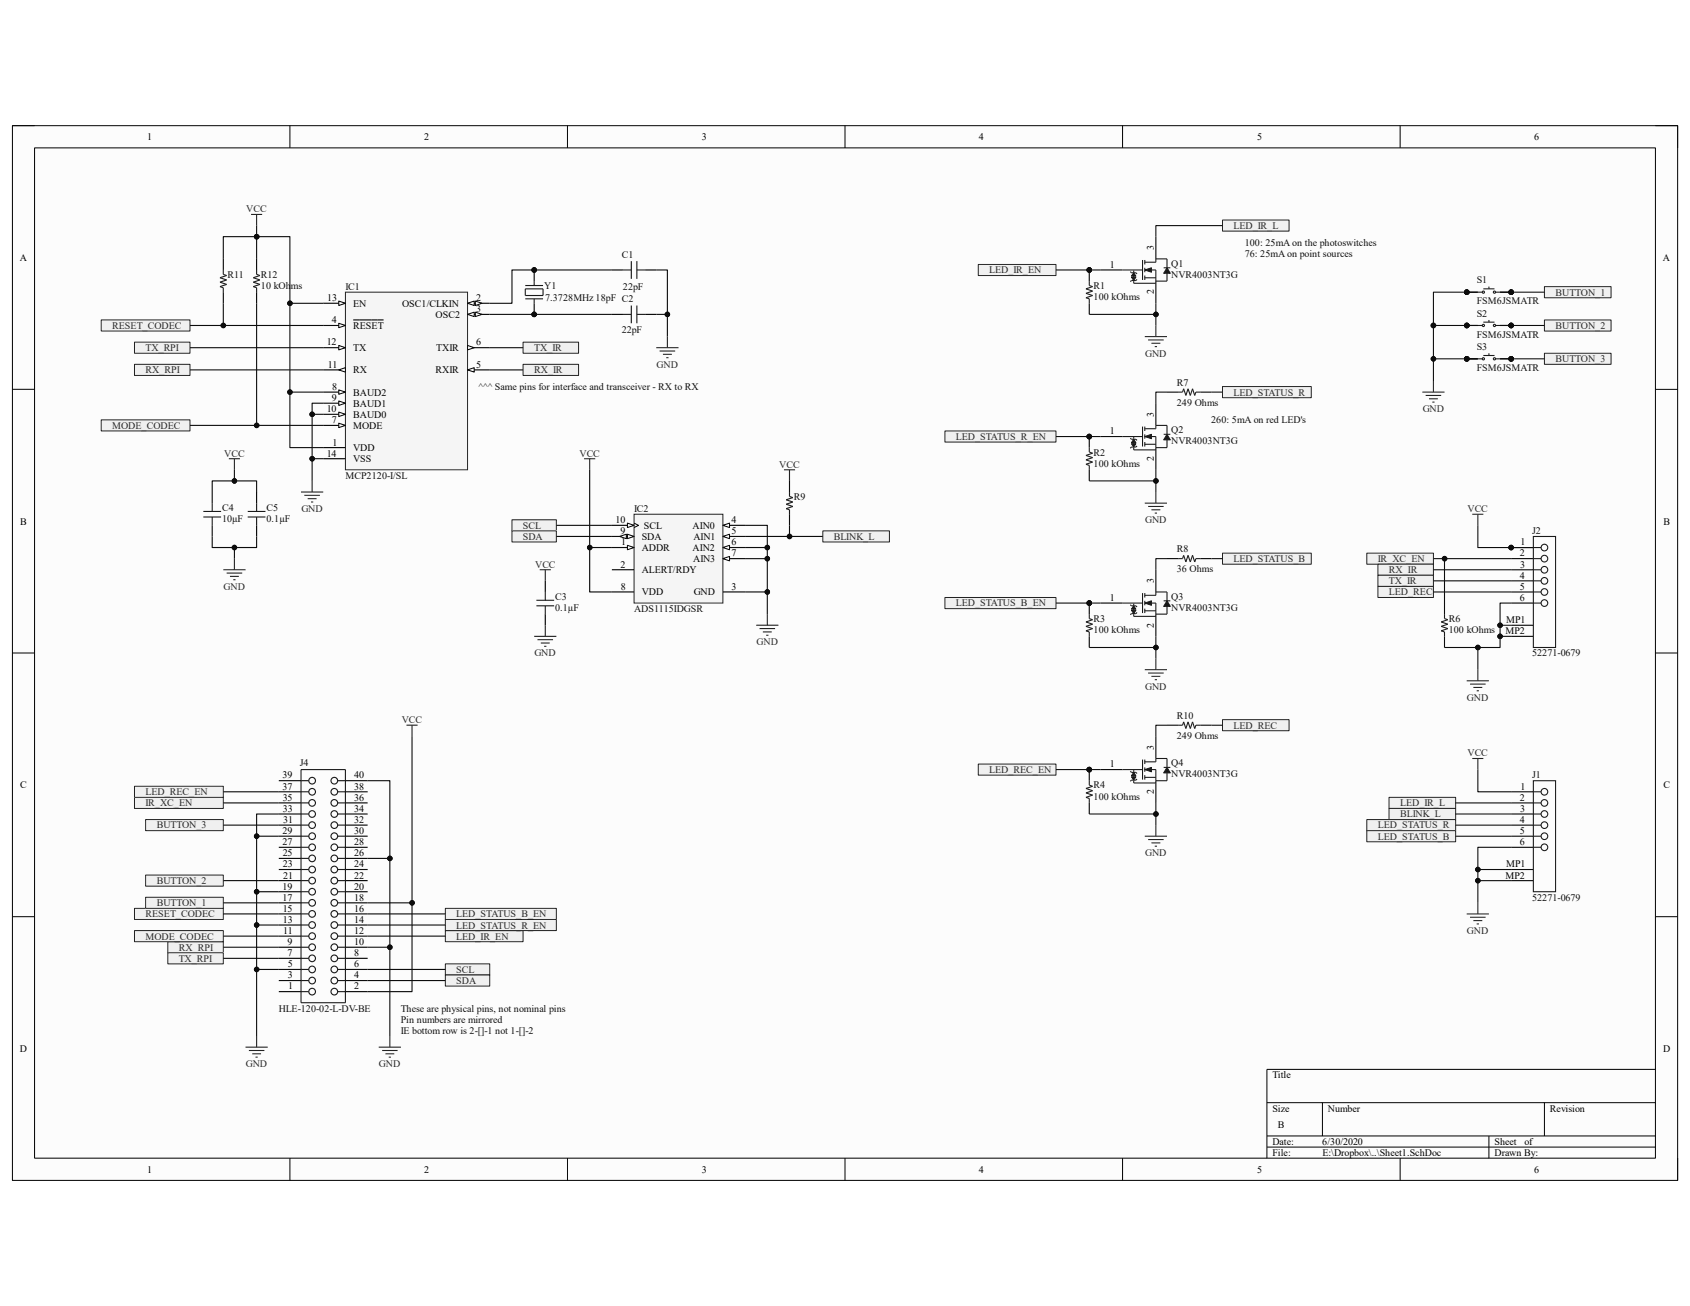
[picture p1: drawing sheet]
<svg xmlns="http://www.w3.org/2000/svg" width="279mm" height="216mm" viewBox="0 0 279 216" stroke-linecap="round" stroke-linejoin="round" font-family="sans-serif">
<defs><g id="words">
<g font-size="1.7">
<text x="24.3" y="23.2">1</text>
<text x="70.1" y="23.2">2</text>
<text x="116" y="23.2">3</text>
<text x="161.8" y="23.2">4</text>
<text x="207.8" y="23.2">5</text>
<text x="253.6" y="23.2">6</text>
<text x="190.8" y="41.3" transform="rotate(-90 190.8 41.3)">3</text>
<text x="3.3" y="43.1">A</text>
<text x="183.5" y="44.3">1</text>
<text x="274.9" y="43.1">A</text>
<text x="54.1" y="49.8">13</text>
<text x="54.9" y="53.5">4</text>
<text x="58.4" y="50.7">EN</text>
<text x="66.5" y="50.7">OSC1/CLKIN</text>
<text x="72" y="52.5">OSC2</text>
<text x="78.7" y="49.8">2</text>
<text x="78.7" y="51.6">3</text>
<text x="190.8" y="48.7" transform="rotate(-90 190.8 48.7)">2</text>
<text x="54" y="57.1">12</text>
<text x="58.4" y="54.4">RESET</text>
<text x="58.4" y="58">TX</text>
<text x="72.1" y="58">TXIR</text>
<text x="78.7" y="57.1">6</text>
<text x="54.2" y="60.8">11</text>
<text x="54.9" y="64.5">8</text>
<text x="58.4" y="65.4">BAUD2</text>
<text x="58.4" y="61.7">RX</text>
<text x="72" y="61.7">RXIR</text>
<text x="78.7" y="60.8">5</text>
<text x="54" y="68.2">10</text>
<text x="54.9" y="70">7</text>
<text x="54.9" y="66.3">9</text>
<text x="58.4" y="70.9">MODE</text>
<text x="58.4" y="67.2">BAUD1</text>
<text x="58.4" y="69">BAUD0</text>
<text x="183.5" y="71.8">1</text>
<text x="190.8" y="68.9" transform="rotate(-90 190.8 68.9)">3</text>
<text x="54" y="75.5">14</text>
<text x="55" y="73.7">1</text>
<text x="58.4" y="74.5">VDD</text>
<text x="58.4" y="76.4">VSS</text>
<text x="190.8" y="76.2" transform="rotate(-90 190.8 76.2)">2</text>
<text x="3.3" y="86.7">B</text>
<text x="101.8" y="86.5">10</text>
<text x="102.6" y="88.3">9</text>
<text x="106.1" y="89.2">SDA</text>
<text x="106.5" y="87.4">SCL</text>
<text x="114.5" y="87.4">AIN0</text>
<text x="114.6" y="89.2">AIN1</text>
<text x="120.9" y="86.5">4</text>
<text x="120.9" y="88.3">5</text>
<text x="275" y="86.7">B</text>
<text x="102.6" y="93.9">2</text>
<text x="102.7" y="90.2">1</text>
<text x="106.1" y="91.1">ADDR</text>
<text x="106.1" y="94.7">ALERT/RDY</text>
<text x="114.5" y="91.1">AIN2</text>
<text x="114.6" y="92.9">AIN3</text>
<text x="120.9" y="90.2">6</text>
<text x="120.9" y="92">7</text>
<text x="251.2" y="92">2</text>
<text x="251.2" y="95.7">4</text>
<text x="251.3" y="93.9">3</text>
<text x="251.4" y="90.2">1</text>
<text x="102.6" y="97.5">8</text>
<text x="106.1" y="98.4">VDD</text>
<text x="114.7" y="98.4">GND</text>
<text x="120.9" y="97.5">3</text>
<text x="183.5" y="99.4">1</text>
<text x="190.8" y="96.4" transform="rotate(-90 190.8 96.4)">3</text>
<text x="251.2" y="99.4">6</text>
<text x="251.3" y="97.5">5</text>
<text x="190.8" y="103.8" transform="rotate(-90 190.8 103.8)">2</text>
<text x="248.9" y="104.9">MP2</text>
<text x="249" y="103">MP1</text>
<text x="190.8" y="123.9" transform="rotate(-90 190.8 123.9)">3</text>
<text x="3.3" y="130.3">C</text>
<text x="46.7" y="130.6">37</text>
<text x="46.7" y="128.7">39</text>
<text x="58.5" y="130.6">38</text>
<text x="58.5" y="128.7">40</text>
<text x="183.5" y="126.9">1</text>
<text x="190.8" y="131.3" transform="rotate(-90 190.8 131.3)">2</text>
<text x="251.4" y="130.6">1</text>
<text x="275" y="130.3">C</text>
<text x="46.7" y="137.9">29</text>
<text x="46.7" y="132.4">35</text>
<text x="46.8" y="134.2">33</text>
<text x="46.8" y="136.1">31</text>
<text x="58.5" y="137.9">30</text>
<text x="58.5" y="136.1">32</text>
<text x="58.5" y="134.2">34</text>
<text x="58.5" y="132.4">36</text>
<text x="251.2" y="132.4">2</text>
<text x="251.2" y="136.1">4</text>
<text x="251.3" y="137.9">5</text>
<text x="251.3" y="134.2">3</text>
<text x="46.7" y="139.7">27</text>
<text x="46.7" y="141.6">25</text>
<text x="46.8" y="143.4">23</text>
<text x="58.5" y="143.4">24</text>
<text x="58.5" y="141.6">26</text>
<text x="58.5" y="139.7">28</text>
<text x="249" y="143.4">MP1</text>
<text x="251.2" y="139.7">6</text>
<text x="46.7" y="148.9">17</text>
<text x="46.7" y="147.1">19</text>
<text x="46.8" y="145.2">21</text>
<text x="58.5" y="148.9">18</text>
<text x="58.5" y="147.1">20</text>
<text x="58.5" y="145.2">22</text>
<text x="248.9" y="145.2">MP2</text>
<text x="46.7" y="150.7">15</text>
<text x="46.8" y="152.6">13</text>
<text x="46.8" y="154.4">11</text>
<text x="58.5" y="154.4">12</text>
<text x="58.5" y="152.6">14</text>
<text x="58.5" y="150.7">16</text>
<text x="47.5" y="158.1">7</text>
<text x="47.5" y="156.3">9</text>
<text x="47.6" y="161.8">3</text>
<text x="47.6" y="159.9">5</text>
<text x="58.5" y="161.8">4</text>
<text x="58.5" y="159.9">6</text>
<text x="58.5" y="158.1">8</text>
<text x="58.5" y="156.3">10</text>
<text x="47.7" y="163.6">1</text>
<text x="58.5" y="163.6">2</text>
<text x="3.3" y="173.9">D</text>
<text x="275" y="173.9">D</text>
<text x="210.4" y="178.3">Title</text>
<text x="210.4" y="183.8">Size</text>
<text x="219.5" y="183.8">Number</text>
<text x="256.2" y="183.8">Revision</text>
<text x="210.4" y="189.3">Date:</text>
<text x="210.4" y="191.1">File:</text>
<text x="211.3" y="186.5">B</text>
<text x="218.6" y="189.3">6/30/2020</text>
<text x="218.6" y="191.1">E:\Dropbox\..\Sheet1.SchDoc</text>
<text x="247.1" y="189.3">Sheet</text>
<text x="247.1" y="191.1">Drawn By:</text>
<text x="252" y="189.3">of</text>
<text x="24.3" y="193.8">1</text>
<text x="70.1" y="193.8">2</text>
<text x="116" y="193.8">3</text>
<text x="161.8" y="193.8">4</text>
<text x="207.8" y="193.8">5</text>
<text x="253.6" y="193.8">6</text>
</g>
<g font-size="1.7" fill="#262626">
<text x="40.7" y="35.1">VCC</text>
<text x="203.9" y="37.8">LED_IR_L</text>
<text x="163.5" y="45.2">LED_IR_EN</text>
<text x="257.2" y="48.9">BUTTON_1</text>
<text x="18.5" y="54.4">RESET_CODEC</text>
<text x="24" y="58">TX_RPI</text>
<text x="88.3" y="58">TX_IR</text>
<text x="189.3" y="59">GND</text>
<text x="257.2" y="59.9">BUTTON_3</text>
<text x="257.2" y="54.4">BUTTON_2</text>
<text x="24" y="61.7">RX_RPI</text>
<text x="88.3" y="61.7">RX_IR</text>
<text x="108.5" y="60.8">GND</text>
<text x="203.9" y="65.4">LED_STATUS_R</text>
<text x="18.5" y="70.9">MODE_CODEC</text>
<text x="235.2" y="68.2">GND</text>
<text x="37.1" y="75.5">VCC</text>
<text x="95.8" y="75.5">VCC</text>
<text x="128.8" y="77.3">VCC</text>
<text x="158" y="72.7">LED_STATUS_R_EN</text>
<text x="49.8" y="84.7">GND</text>
<text x="86.4" y="87.4">SCL</text>
<text x="86.4" y="89.2">SDA</text>
<text x="137.8" y="89.2">BLINK_L</text>
<text x="189.3" y="86.5">GND</text>
<text x="242.6" y="84.7">VCC</text>
<text x="88.5" y="93.9">VCC</text>
<text x="203.9" y="92.9">LED_STATUS_B</text>
<text x="227.8" y="92.9">IR_XC_EN</text>
<text x="229.6" y="94.7">RX_IR</text>
<text x="37" y="97.5">GND</text>
<text x="158" y="100.2">LED_STATUS_B_EN</text>
<text x="229.6" y="96.6">TX_IR</text>
<text x="229.6" y="98.4">LED_REC</text>
<text x="125.1" y="106.7">GND</text>
<text x="88.3" y="108.5">GND</text>
<text x="66.4" y="119.5">VCC</text>
<text x="189.3" y="114">GND</text>
<text x="242.5" y="115.9">GND</text>
<text x="203.9" y="120.4">LED_REC</text>
<text x="242.6" y="125.1">VCC</text>
<text x="24" y="131.4">LED_REC_EN</text>
<text x="163.5" y="127.8">LED_REC_EN</text>
<text x="24" y="133.3">IR_XC_EN</text>
<text x="25.9" y="136.9">BUTTON_3</text>
<text x="227.8" y="136.9">LED_STATUS_R</text>
<text x="231.5" y="133.3">LED_IR_L</text>
<text x="231.5" y="135.1">BLINK_L</text>
<text x="189.3" y="141.6">GND</text>
<text x="227.8" y="138.8">LED_STATUS_B</text>
<text x="25.9" y="149.8">BUTTON_1</text>
<text x="25.9" y="146.1">BUTTON_2</text>
<text x="24" y="151.6">RESET_CODEC</text>
<text x="24" y="155.3">MODE_CODEC</text>
<text x="75.4" y="155.3">LED_IR_EN</text>
<text x="75.4" y="153.5">LED_STATUS_R_EN</text>
<text x="75.4" y="151.6">LED_STATUS_B_EN</text>
<text x="242.5" y="154.4">GND</text>
<text x="29.5" y="157.1">RX_RPI</text>
<text x="29.5" y="159">TX_RPI</text>
<text x="75.4" y="160.8">SCL</text>
<text x="75.4" y="162.6">SDA</text>
<text x="40.6" y="176.4">GND</text>
<text x="62.7" y="176.4">GND</text>
</g>
<g font-size="1.7" fill="#0e0e0e">
<text x="205.8" y="40.6">100: 25mA on the photoswitches</text>
<text x="37.6" y="45.9">R11</text>
<text x="43.1" y="47.8">10 kOhms</text>
<text x="43.1" y="45.9">R12</text>
<text x="57.1" y="48">IC1</text>
<text x="90" y="47.8">Y1</text>
<text x="102.8" y="42.6">C1</text>
<text x="103" y="48">22pF</text>
<text x="180.8" y="47.8">R1</text>
<text x="193.6" y="44.1">Q1</text>
<text x="193.6" y="45.9">NVR4003NT3G</text>
<text x="205.8" y="42.5">76: 25mA on point sources</text>
<text x="244.1" y="46.9">S1</text>
<text x="90.1" y="49.8">7.3728MHz 18pF C2</text>
<text x="180.8" y="49.6">100 kOhms</text>
<text x="244.1" y="52.4">S2</text>
<text x="244.1" y="50.3">FSM6JSMATR</text>
<text x="102.8" y="55.1">22pF</text>
<text x="244.1" y="57.9">S3</text>
<text x="244.1" y="55.8">FSM6JSMATR</text>
<text x="79.1" y="64.5">^^^ Same pins for interface and transceiver - RX to RX</text>
<text x="194.6" y="63.8">R7</text>
<text x="244.1" y="61.3">FSM6JSMATR</text>
<text x="193.6" y="71.6">Q2</text>
<text x="194.6" y="67.1">249 Ohms</text>
<text x="200.2" y="70">260: 5mA on red LED's</text>
<text x="180.8" y="77.1">100 kOhms</text>
<text x="180.8" y="75.3">R2</text>
<text x="193.6" y="73.4">NVR4003NT3G</text>
<text x="57.1" y="79.2">MCP2120-I/SL</text>
<text x="131.2" y="82.6">R9</text>
<text x="36.7" y="86.3">10µF</text>
<text x="36.7" y="84.5">C4</text>
<text x="44.1" y="86.3">0.1µF</text>
<text x="44.1" y="84.5">C5</text>
<text x="104.8" y="84.7">IC2</text>
<text x="253.3" y="88.3">J2</text>
<text x="194.6" y="94.6">36 Ohms</text>
<text x="194.6" y="91.3">R8</text>
<text x="91.8" y="101">0.1µF</text>
<text x="91.8" y="99.1">C3</text>
<text x="104.8" y="101.2">ADS1115IDGSR</text>
<text x="193.6" y="99.1">Q3</text>
<text x="193.6" y="101">NVR4003NT3G</text>
<text x="180.8" y="104.6">100 kOhms</text>
<text x="180.8" y="102.8">R3</text>
<text x="239.5" y="104.6">100 kOhms</text>
<text x="239.5" y="102.8">R6</text>
<text x="253.3" y="108.5">52271-0679</text>
<text x="194.6" y="118.8">R10</text>
<text x="194.6" y="122.1">249 Ohms</text>
<text x="49.6" y="126.7">J4</text>
<text x="180.8" y="130.3">R4</text>
<text x="193.6" y="126.7">Q4</text>
<text x="193.6" y="128.5">NVR4003NT3G</text>
<text x="253.3" y="128.7">J1</text>
<text x="180.8" y="132.2">100 kOhms</text>
<text x="253.3" y="148.9">52271-0679</text>
<text x="46.1" y="167.3">HLE-120-02-L-DV-BE</text>
<text x="66.3" y="167.3">These are physical pins, not nominal pins</text>
<text x="66.3" y="169.1">Pin numbers are mirrored</text>
<text x="66.3" y="170.9">IE bottom row is 2-[]-1 not 1-[]-2</text>
</g>
</g></defs>
<path d="M2.1 20.8h275.3v174.3h-275.3z" fill-rule="evenodd" fill="#fcfcfc"/>
<path d="M2.1 20.8h275.3v174.3h-275.3z" fill="none" stroke="#000" stroke-width=".17"/>
<path d="M5.7 24.4h268v167.1h-268z" fill-rule="evenodd" fill="#fcfcfc"/>
<g fill="none" stroke="#000" stroke-width=".17">
<path d="M2 20.8h3.7M5.7 24.4h268v167.1h-268zM47.9 20.8v3.6M93.8 20.8v3.6M139.7 20.8v3.6M185.6 20.8v3.6M231.5 20.8v3.6M273.7 20.8h3.7v3.6M2 64.4h3.7M273.7 64.4h3.7M2 107.9h3.7M273.7 107.9h3.7"/>
<path d="M2 151.5h3.7M273.7 151.5h3.7M273.7 176.8h-64.2v14.7M47.9 191.5v3.6M93.8 191.5v3.6M139.7 191.5v3.6M185.6 191.5v3.6M209.5 182.3h64.2M209.5 187.8h64.2M209.5 189.6h64.2M218.6 182.3v5.5M231.5 191.5v3.6"/>
<path d="M246.2 187.8v3.7M255.3 182.3v5.5M277.4 191.5v3.6"/>
</g>
<g fill="none" stroke="#000" stroke-width=".19">
<path d="M46.1 138.2h3.7M46.1 136.4h3.7M46.1 134.6h3.7M46.1 132.7h3.7M46.1 130.9h3.7M46.1 129.1h3.7M57.1 138.2h3.7M57.1 136.4h3.7M57.1 134.6h3.7M57.1 132.7h3.7M57.1 130.9h3.7M57.1 129.1h3.7"/>
<path d="M46.1 158.4h3.7M46.1 156.6h3.7M46.1 154.8h3.7M46.1 152.9h3.7M46.1 151.1h3.7M46.1 149.3h3.7M46.1 147.4h3.7M46.1 145.6h3.7M46.1 143.7h3.7M46.1 141.9h3.7M46.1 140.1h3.7M57.1 158.4h3.7"/>
<path d="M57.1 156.6h3.7M57.1 154.8h3.7M57.1 152.9h3.7M57.1 151.1h3.7M57.1 149.3h3.7M57.1 147.4h3.7M57.1 145.6h3.7M57.1 143.7h3.7M57.1 141.9h3.7M57.1 140.1h3.7M46.1 163.9h3.7M46.1 162.1h3.7"/>
<path d="M46.1 160.3h3.7M57.1 163.9h3.7M57.1 162.1h3.7M57.1 160.3h3.7"/>
</g>
<g fill="none" stroke="#1c1c1c" stroke-width=".19">
<path d="M49.8 130.9h1.3M49.8 134.6h1.3M49.8 132.7h1.3M49.8 129.1h1.3M49.8 127.2h7.3v38.6h-7.3zM49.8 138.2h1.3M49.8 136.4h1.3M55.8 130.9h1.3M55.8 134.6h1.3M55.8 132.7h1.3M55.8 129.1h1.3M55.8 138.2h1.3"/>
<path d="M55.8 136.4h1.3M49.8 141.9h1.3M49.8 140.1h1.3M49.8 143.7h1.3M49.8 147.4h1.3M49.8 145.6h1.3M49.8 151.1h1.3M49.8 149.3h1.3M49.8 152.9h1.3M49.8 156.6h1.3M49.8 154.8h1.3M49.8 158.4h1.3"/>
<path d="M55.8 141.9h1.3M55.8 140.1h1.3M55.8 143.7h1.3M55.8 147.4h1.3M55.8 145.6h1.3M55.8 151.1h1.3M55.8 149.3h1.3M55.8 152.9h1.3M55.8 156.6h1.3M55.8 154.8h1.3M55.8 158.4h1.3M49.8 160.3h1.3"/>
<path d="M49.8 163.9h1.3M49.8 162.1h1.3M55.8 160.3h1.3M55.8 163.9h1.3M55.8 162.1h1.3"/>
<circle cx="51.6" cy="130.9" r=".55"/>
<circle cx="51.6" cy="136.4" r=".55"/>
<circle cx="51.6" cy="129.1" r=".55"/>
<circle cx="51.6" cy="132.7" r=".55"/>
<circle cx="51.6" cy="138.2" r=".55"/>
<circle cx="51.6" cy="134.6" r=".55"/>
<circle cx="55.3" cy="129.1" r=".55"/>
<circle cx="55.3" cy="130.9" r=".55"/>
<circle cx="55.3" cy="138.2" r=".55"/>
<circle cx="55.3" cy="134.6" r=".55"/>
<circle cx="55.3" cy="132.7" r=".55"/>
<circle cx="55.3" cy="136.4" r=".55"/>
<circle cx="51.6" cy="141.9" r=".55"/>
<circle cx="51.6" cy="154.8" r=".55"/>
<circle cx="51.6" cy="145.6" r=".55"/>
<circle cx="51.6" cy="156.6" r=".55"/>
<circle cx="51.6" cy="158.4" r=".55"/>
<circle cx="51.6" cy="140.1" r=".55"/>
<circle cx="51.6" cy="149.3" r=".55"/>
<circle cx="51.6" cy="152.9" r=".55"/>
<circle cx="51.6" cy="151.1" r=".55"/>
<circle cx="51.6" cy="143.7" r=".55"/>
<circle cx="51.6" cy="147.4" r=".55"/>
<circle cx="55.3" cy="158.4" r=".55"/>
<circle cx="55.3" cy="154.8" r=".55"/>
<circle cx="55.3" cy="143.7" r=".55"/>
<circle cx="55.3" cy="147.4" r=".55"/>
<circle cx="55.3" cy="152.9" r=".55"/>
<circle cx="55.3" cy="141.9" r=".55"/>
<circle cx="55.3" cy="151.1" r=".55"/>
<circle cx="55.3" cy="149.3" r=".55"/>
<circle cx="55.3" cy="156.6" r=".55"/>
<circle cx="55.3" cy="140.1" r=".55"/>
<circle cx="55.3" cy="145.6" r=".55"/>
<circle cx="51.6" cy="160.3" r=".55"/>
<circle cx="51.6" cy="162.1" r=".55"/>
<circle cx="51.6" cy="163.9" r=".55"/>
<circle cx="55.3" cy="162.1" r=".55"/>
<circle cx="55.3" cy="160.3" r=".55"/>
<circle cx="55.3" cy="163.9" r=".55"/>
</g>
<path d="M249.8 130.9h3.7M249.8 132.7h3.7M249.8 134.6h3.7M249.8 136.4h3.7M249.8 138.2h3.7M249.8 143.7h3.7M249.8 145.6h3.7M249.8 140.1h3.7" fill="none" stroke="#000" stroke-width=".18"/>
<g fill="none" stroke="#1c1c1c" stroke-width=".18">
<path d="M253.5 129.1h3.7v18.3h-3.7zM253.5 136.4h1.3M253.5 134.6h1.3M253.5 132.7h1.3M253.5 130.9h1.3M253.5 138.2h1.3M253.5 140.1h1.3"/>
<circle cx="255.3" cy="136.4" r=".55"/>
<circle cx="255.3" cy="130.9" r=".55"/>
<circle cx="255.3" cy="134.6" r=".55"/>
<circle cx="255.3" cy="132.7" r=".55"/>
<circle cx="255.3" cy="138.2" r=".55"/>
<circle cx="255.3" cy="140.1" r=".55"/>
</g>
<circle cx="249.8" cy="90.5" r=".37" fill="#0e0e0e"/>
<circle cx="249.8" cy="90.5" r=".37" fill="none" stroke="#0e0e0e" stroke-width=".17"/>
<path d="M249.8 90.5h3.7" fill="none" stroke="#000" stroke-width=".18"/>
<circle cx="249.8" cy="90.5" r=".37" fill="#0e0e0e"/>
<circle cx="249.8" cy="90.5" r=".37" fill="none" stroke="#0e0e0e" stroke-width=".17"/>
<path d="M249.8 92.4h3.7M249.8 94.2h3.7M249.8 96h3.7M249.8 97.9h3.7M249.8 99.7h3.7M249.8 103.4h3.7M249.8 105.2h3.7" fill="none" stroke="#000" stroke-width=".18"/>
<g fill="none" stroke="#1c1c1c" stroke-width=".18">
<path d="M253.5 88.7h3.7v18.3h-3.7zM253.5 96h1.3M253.5 94.2h1.3M253.5 92.4h1.3M253.5 90.5h1.3M253.5 97.9h1.3M253.5 99.7h1.3"/>
<circle cx="255.3" cy="90.5" r=".55"/>
<circle cx="255.3" cy="92.4" r=".55"/>
<circle cx="255.3" cy="99.7" r=".55"/>
<circle cx="255.3" cy="97.9" r=".55"/>
<circle cx="255.3" cy="94.2" r=".55"/>
<circle cx="255.3" cy="96" r=".55"/>
</g>
<path d="M57.1 48.3h20.2v29.4h-20.2z" fill-rule="evenodd" fill="#f5f5f5"/>
<path d="M57.1 48.3h20.2v29.4h-20.2z" fill="none" stroke="#262626" stroke-width=".17"/>
<path d="M77.3 50.1h3.7M53.4 74h3.7" fill="none" stroke="#000" stroke-width=".18"/>
<path d="M77.3 50.1l1.1-.3v.7z" fill="#fbfbfb"/>
<path d="M77.3 50.1l1.1-.3v.7z" fill="none" stroke="#000" stroke-width=".17"/>
<path d="M78.6 49.8l1.1 .3-1.1 .4z" fill="#fbfbfb"/>
<path d="M78.6 49.8l1.1 .3-1.1 .4z" fill="none" stroke="#000" stroke-width=".17"/>
<path d="M77.3 52h3.7" fill="none" stroke="#000" stroke-width=".18"/>
<path d="M77.3 52l1.1-.4v.7z" fill="#fbfbfb"/>
<path d="M77.3 52l1.1-.4v.7z" fill="none" stroke="#000" stroke-width=".17"/>
<path d="M78.6 51.6l1.1 .4-1.1 .3z" fill="#fbfbfb"/>
<path d="M78.6 51.6l1.1 .4-1.1 .3z" fill="none" stroke="#000" stroke-width=".17"/>
<path d="M53.4 53.8h3.7" fill="none" stroke="#000" stroke-width=".18"/>
<path d="M56 53.4l1.1 .4-1.1 .4z" fill="#fbfbfb"/>
<path d="M56 53.4l1.1 .4-1.1 .4z" fill="none" stroke="#000" stroke-width=".17"/>
<path d="M58.4 52.9h5M77.3 61.1h3.7" fill="none" stroke="#000" stroke-width=".18"/>
<path d="M77.3 61.1l1.1-.3v.7z" fill="#fbfbfb"/>
<path d="M77.3 61.1l1.1-.3v.7z" fill="none" stroke="#000" stroke-width=".17"/>
<path d="M77.3 57.5h3.7" fill="none" stroke="#000" stroke-width=".18"/>
<path d="M77.3 57.1l1.1 .4-1.1 .3z" fill="#fbfbfb"/>
<path d="M77.3 57.1l1.1 .4-1.1 .3z" fill="none" stroke="#000" stroke-width=".17"/>
<path d="M53.4 70.3h3.7" fill="none" stroke="#000" stroke-width=".18"/>
<path d="M56 70l1.1 .3-1.1 .4z" fill="#fbfbfb"/>
<path d="M56 70l1.1 .3-1.1 .4z" fill="none" stroke="#000" stroke-width=".17"/>
<path d="M53.4 64.8h3.7" fill="none" stroke="#000" stroke-width=".18"/>
<path d="M56 64.5l1.1 .3-1.1 .4z" fill="#fbfbfb"/>
<path d="M56 64.5l1.1 .3-1.1 .4z" fill="none" stroke="#000" stroke-width=".17"/>
<path d="M53.4 66.7h3.7" fill="none" stroke="#000" stroke-width=".18"/>
<path d="M56 66.3l1.1 .4-1.1 .3z" fill="#fbfbfb"/>
<path d="M56 66.3l1.1 .4-1.1 .3z" fill="none" stroke="#000" stroke-width=".17"/>
<path d="M53.4 68.5h3.7" fill="none" stroke="#000" stroke-width=".18"/>
<path d="M56 68.1l1.1 .4-1.1 .4z" fill="#fbfbfb"/>
<path d="M56 68.1l1.1 .4-1.1 .4z" fill="none" stroke="#000" stroke-width=".17"/>
<path d="M53.4 61.1h3.7" fill="none" stroke="#000" stroke-width=".18"/>
<path d="M56 61.1l1.1-.3v.7z" fill="#fbfbfb"/>
<path d="M56 61.1l1.1-.3v.7z" fill="none" stroke="#000" stroke-width=".17"/>
<path d="M53.4 57.5h3.7" fill="none" stroke="#000" stroke-width=".18"/>
<path d="M56 57.1l1.1 .4-1.1 .3z" fill="#fbfbfb"/>
<path d="M56 57.1l1.1 .4-1.1 .3z" fill="none" stroke="#000" stroke-width=".17"/>
<path d="M53.4 50.1h3.7" fill="none" stroke="#000" stroke-width=".18"/>
<path d="M56 49.8l1.1 .3-1.1 .4z" fill="#fbfbfb"/>
<path d="M56 49.8l1.1 .3-1.1 .4z" fill="none" stroke="#000" stroke-width=".17"/>
<path d="M191.1 39.1v3.7M181.9 44.6h3.7M191.1 46.5v3.6M53.4 75.8h3.7" fill="none" stroke="#000" stroke-width=".18"/>
<path d="M188.9 43v3.3M189.3 43.3h1.8v-.5h1.8v1.5M189.3 44.6h1.8v1.9h1.8v-1.3M189.3 45.9h1.8M189.3 43v.7M189.3 44.3v.7M189.3 45.6v.7" fill="none" stroke="#1c1c1c" stroke-width=".18"/>
<path d="M192.9 44.3l.6 .9h-1.1z" fill="#1c1c1c"/>
<path d="M192.9 44.3l.6 .9h-1.1z" fill="none" stroke="#1c1c1c" stroke-width=".17"/>
<path d="M185.6 44.6h3.3M187.8 46.4h-.7l-.2 .2M192.4 44.3h1.1" fill="none" stroke="#1c1c1c" stroke-width=".18"/>
<path d="M187.4 45.1l.4 .5h-.7z" fill="#1c1c1c"/>
<path d="M187.4 45.1l.4 .5h-.7z" fill="none" stroke="#1c1c1c" stroke-width=".17"/>
<path d="M187.4 44.7v.3" fill="none" stroke="#1c1c1c" stroke-width=".18"/>
<path d="M187.1 45.8h.7l-.4 .6z" fill="#1c1c1c"/>
<path d="M187.1 45.8h.7l-.4 .6z" fill="none" stroke="#1c1c1c" stroke-width=".17"/>
<path d="M186.9 44.9l.2 .2h.7l.2 .2M187.4 45.6v.2M187.4 46.5v.3h3.7M188 46.2l-.2 .2" fill="none" stroke="#1c1c1c" stroke-width=".18"/>
<path d="M189.3 44.6l1.1-.3v.7z" fill="#1c1c1c"/>
<path d="M189.3 44.6l1.1-.3v.7z" fill="none" stroke="#1c1c1c" stroke-width=".17"/>
<path d="M101.2 44.6h1.8M106.7 44.6h1.8M35.1 86.8v1.9" fill="none" stroke="#000" stroke-width=".19"/>
<path d="M103 44.6h1.4M104.4 43.2v2.9M105.3 44.6h1.4M105.3 43.2v2.9M35.1 85.5v1.3" fill="none" stroke="#1c1c1c" stroke-width=".19"/>
<path d="M35.1 81.3v1.9" fill="none" stroke="#000" stroke-width=".18"/>
<path d="M33.6 84.6h3M33.6 85.5h3M35.1 83.2v1.4" fill="none" stroke="#1c1c1c" stroke-width=".18"/>
<path d="M104.8 85h14.7v14.7h-14.7z" fill-rule="evenodd" fill="#f5f5f5"/>
<path d="M104.8 85h14.7v14.7h-14.7z" fill="none" stroke="#262626" stroke-width=".17"/>
<path d="M101.2 90.5h3.6" fill="none" stroke="#000" stroke-width=".19"/>
<path d="M103.7 90.1l1.1 .4-1.1 .4z" fill="#fbfbfb"/>
<path d="M103.7 90.1l1.1 .4-1.1 .4z" fill="none" stroke="#000" stroke-width=".17"/>
<path d="M101.2 94.2h3.6M119.5 97.9h3.7M119.5 86.8h3.7" fill="none" stroke="#000" stroke-width=".19"/>
<path d="M119.5 86.8l1.1-.3v.7z" fill="#fbfbfb"/>
<path d="M119.5 86.8l1.1-.3v.7z" fill="none" stroke="#000" stroke-width=".17"/>
<path d="M119.5 88.7h3.7" fill="none" stroke="#000" stroke-width=".19"/>
<path d="M119.5 88.7l1.1-.4v.7z" fill="#fbfbfb"/>
<path d="M119.5 88.7l1.1-.4v.7z" fill="none" stroke="#000" stroke-width=".17"/>
<path d="M119.5 90.5h3.7" fill="none" stroke="#000" stroke-width=".19"/>
<path d="M119.5 90.5l1.1-.4v.8z" fill="#fbfbfb"/>
<path d="M119.5 90.5l1.1-.4v.8z" fill="none" stroke="#000" stroke-width=".17"/>
<path d="M119.5 92.4h3.7" fill="none" stroke="#000" stroke-width=".19"/>
<path d="M119.5 92.4l1.1-.4v.7z" fill="#fbfbfb"/>
<path d="M119.5 92.4l1.1-.4v.7z" fill="none" stroke="#000" stroke-width=".17"/>
<path d="M101.2 97.9h3.6M101.2 88.7h3.6" fill="none" stroke="#000" stroke-width=".19"/>
<path d="M103.7 88.3l1.1 .4-1.1 .3z" fill="#fbfbfb"/>
<path d="M103.7 88.3l1.1 .4-1.1 .3z" fill="none" stroke="#000" stroke-width=".17"/>
<path d="M102.4 88.7l1.1-.4v.7z" fill="#fbfbfb"/>
<path d="M102.4 88.7l1.1-.4v.7z" fill="none" stroke="#000" stroke-width=".17"/>
<path d="M101.2 86.8h3.6" fill="none" stroke="#000" stroke-width=".19"/>
<path d="M103.7 86.5l1.1 .3-1.1 .4z" fill="#fbfbfb"/>
<path d="M103.7 86.5l1.1 .3-1.1 .4zM104.8 86.5l.8 .3-.8 .4" fill="none" stroke="#000" stroke-width=".17"/>
<path d="M101.2 52h1.8M106.7 52h1.8M42.4 86.8v1.9M90.1 96v1.9M90.1 101.5v1.9" fill="none" stroke="#000" stroke-width=".19"/>
<path d="M103 52h1.4M104.4 50.5v2.9M105.3 52h1.4M105.3 50.5v2.9M42.4 85.5v1.3M88.7 99.2h2.9M90.1 97.9v1.3M88.7 100.2h2.9M90.1 100.2v1.3" fill="none" stroke="#1c1c1c" stroke-width=".19"/>
<path d="M42.4 81.3v1.9" fill="none" stroke="#000" stroke-width=".18"/>
<path d="M41 84.6h2.9M41 85.5h2.9M42.4 83.2v1.4" fill="none" stroke="#1c1c1c" stroke-width=".18"/>
<path d="M243.4 85h1.8M244.3 85v1.8M242.5 112.5h3.7M243 113.1h2.6M243.6 113.6h1.5M244.1 114.2h.4M244.3 110.7v1.8" fill="none" stroke="#262626" stroke-width=".18"/>
<path d="M108.5 57.5h3.7M109.1 58h2.5M109.6 58.6h1.5M110.2 59.1h.3M110.3 55.6v1.9" fill="none" stroke="#262626" stroke-width=".19"/>
<path d="M226 91.4h11v1.9h-11z" fill-rule="evenodd" fill="#f0f0f0"/>
<path d="M226 91.4h11v1.9h-11z" fill="none" stroke="#262626" stroke-width=".17"/>
<path d="M227.8 93.3h9.2v1.8h-9.2z" fill-rule="evenodd" fill="#f0f0f0"/>
<path d="M227.8 93.3h9.2v1.8h-9.2z" fill="none" stroke="#262626" stroke-width=".17"/>
<path d="M227.8 95.1h9.2v1.8h-9.2z" fill-rule="evenodd" fill="#f0f0f0"/>
<path d="M227.8 95.1h9.2v1.8h-9.2z" fill="none" stroke="#262626" stroke-width=".17"/>
<path d="M86.5 56.6h9.2v1.8h-9.2z" fill-rule="evenodd" fill="#f0f0f0"/>
<path d="M86.5 56.6h9.2v1.8h-9.2z" fill="none" stroke="#262626" stroke-width=".17"/>
<path d="M86.5 60.2h9.2v1.9h-9.2z" fill-rule="evenodd" fill="#f0f0f0"/>
<path d="M86.5 60.2h9.2v1.9h-9.2z" fill="none" stroke="#262626" stroke-width=".17"/>
<circle cx="88.3" cy="52" r=".37" fill="#0e0e0e"/>
<circle cx="88.3" cy="52" r=".37" fill="none" stroke="#0e0e0e" stroke-width=".17"/>
<circle cx="88.3" cy="44.6" r=".37" fill="#0e0e0e"/>
<circle cx="88.3" cy="44.6" r=".37" fill="none" stroke="#0e0e0e" stroke-width=".17"/>
<path d="M88.3 50.1v1.9" fill="none" stroke="#000" stroke-width=".19"/>
<circle cx="88.3" cy="52" r=".37" fill="#0e0e0e"/>
<circle cx="88.3" cy="52" r=".37" fill="none" stroke="#0e0e0e" stroke-width=".17"/>
<path d="M88.3 44.6v1.9" fill="none" stroke="#000" stroke-width=".19"/>
<circle cx="88.3" cy="44.6" r=".37" fill="#0e0e0e"/>
<circle cx="88.3" cy="44.6" r=".37" fill="none" stroke="#0e0e0e" stroke-width=".17"/>
<path d="M86.8 47.2h3M86.8 49.4h3M86.8 47.8h3v1.1h-3zM88.3 46.5v.7M88.3 49.4v.7" fill="none" stroke="#1c1c1c" stroke-width=".19"/>
<path d="M243.4 125.4h1.8M244.3 125.4v1.8M242.5 151.1h3.7M243 151.6h2.6M243.6 152.2h1.5M244.1 152.7h.4M244.3 149.3v1.8" fill="none" stroke="#262626" stroke-width=".18"/>
<path d="M227.8 96.9h9.2v1.9h-9.2z" fill-rule="evenodd" fill="#f0f0f0"/>
<path d="M227.8 96.9h9.2v1.9h-9.2z" fill="none" stroke="#262626" stroke-width=".17"/>
<path d="M229.6 131.8h11.1v1.8h-11.1z" fill-rule="evenodd" fill="#f0f0f0"/>
<path d="M229.6 131.8h11.1v1.8h-11.1z" fill="none" stroke="#262626" stroke-width=".17"/>
<path d="M229.6 133.6h11.1v1.9h-11.1z" fill-rule="evenodd" fill="#f0f0f0"/>
<path d="M229.6 133.6h11.1v1.9h-11.1z" fill="none" stroke="#262626" stroke-width=".17"/>
<path d="M226 135.5h14.7v1.8h-14.7z" fill-rule="evenodd" fill="#f0f0f0"/>
<path d="M226 135.5h14.7v1.8h-14.7z" fill="none" stroke="#262626" stroke-width=".17"/>
<path d="M226 137.3h14.7v1.9h-14.7z" fill-rule="evenodd" fill="#f0f0f0"/>
<path d="M226 137.3h14.7v1.9h-14.7z" fill="none" stroke="#262626" stroke-width=".17"/>
<circle cx="180.1" cy="44.6" r=".37" fill="#0e0e0e"/>
<circle cx="180.1" cy="44.6" r=".37" fill="none" stroke="#0e0e0e" stroke-width=".17"/>
<path d="M180.1 44.6v1.9" fill="none" stroke="#000" stroke-width=".18"/>
<circle cx="180.1" cy="44.6" r=".37" fill="#0e0e0e"/>
<circle cx="180.1" cy="44.6" r=".37" fill="none" stroke="#0e0e0e" stroke-width=".17"/>
<path d="M180.1 50.1v1.9" fill="none" stroke="#000" stroke-width=".18"/>
<path d="M180.1 46.5v.7l.5 .2-1.1 .4 1.1 .3-1.1 .4 1.1 .4-1.1 .3 .6 .2v.7" fill="none" stroke="#1c1c1c" stroke-width=".18"/>
<path d="M189.3 55.6h3.6M189.8 56.2h2.6M190.4 56.7h1.4M190.9 57.3h.4M191.1 53.8v1.8" fill="none" stroke="#262626" stroke-width=".18"/>
<path d="M202.1 36.4h11v1.8h-11z" fill-rule="evenodd" fill="#f0f0f0"/>
<path d="M202.1 36.4h11v1.8h-11z" fill="none" stroke="#262626" stroke-width=".17"/>
<path d="M161.7 43.7h12.9v1.9h-12.9z" fill-rule="evenodd" fill="#f0f0f0"/>
<path d="M161.7 43.7h12.9v1.9h-12.9z" fill="none" stroke="#262626" stroke-width=".17"/>
<path d="M181.9 72.2h3.7M191.1 66.7v3.6M191.1 74v3.7" fill="none" stroke="#000" stroke-width=".18"/>
<path d="M188.9 70.5v3.3M189.3 70.9h1.8v-.6h1.8v1.5M189.3 72.2h1.8v1.8h1.8v-1.3M189.3 73.4h1.8M189.3 70.5v.7M189.3 71.8v.7M189.3 73.1v.7" fill="none" stroke="#1c1c1c" stroke-width=".18"/>
<path d="M192.9 71.8l.6 .9h-1.1z" fill="#1c1c1c"/>
<path d="M192.9 71.8l.6 .9h-1.1z" fill="none" stroke="#1c1c1c" stroke-width=".17"/>
<path d="M185.6 72.2h3.3M187.8 73.9h-.7l-.2 .2M192.4 71.8h1.1" fill="none" stroke="#1c1c1c" stroke-width=".18"/>
<path d="M187.4 72.6l.4 .6h-.7z" fill="#1c1c1c"/>
<path d="M187.4 72.6l.4 .6h-.7z" fill="none" stroke="#1c1c1c" stroke-width=".17"/>
<path d="M187.4 72.3v.2" fill="none" stroke="#1c1c1c" stroke-width=".18"/>
<path d="M187.1 73.4h.7l-.4 .5z" fill="#1c1c1c"/>
<path d="M187.1 73.4h.7l-.4 .5z" fill="none" stroke="#1c1c1c" stroke-width=".17"/>
<path d="M186.9 72.4l.2 .2h.7l.2 .2M187.4 73.1v.3M187.4 74v.4h3.7M188 73.7l-.2 .2" fill="none" stroke="#1c1c1c" stroke-width=".18"/>
<path d="M189.3 72.2l1.1-.4v.7z" fill="#1c1c1c"/>
<path d="M189.3 72.2l1.1-.4v.7z" fill="none" stroke="#1c1c1c" stroke-width=".17"/>
<circle cx="180.1" cy="72.2" r=".37" fill="#0e0e0e"/>
<circle cx="180.1" cy="72.2" r=".37" fill="none" stroke="#0e0e0e" stroke-width=".17"/>
<path d="M180.1 72.2v1.8" fill="none" stroke="#000" stroke-width=".18"/>
<circle cx="180.1" cy="72.2" r=".37" fill="#0e0e0e"/>
<circle cx="180.1" cy="72.2" r=".37" fill="none" stroke="#0e0e0e" stroke-width=".17"/>
<path d="M180.1 77.7v1.8" fill="none" stroke="#000" stroke-width=".18"/>
<path d="M180.1 74v.7l.5 .2-1.1 .4 1.1 .3-1.1 .4 1.1 .4-1.1 .4 .6 .1v.8" fill="none" stroke="#1c1c1c" stroke-width=".18"/>
<path d="M189.3 83.2h3.6M189.8 83.7h2.6M190.4 84.3h1.4M190.9 84.8h.4M191.1 81.3v1.9" fill="none" stroke="#262626" stroke-width=".18"/>
<path d="M202.1 63.9h14.7v1.8h-14.7z" fill-rule="evenodd" fill="#f0f0f0"/>
<path d="M202.1 63.9h14.7v1.8h-14.7z" fill="none" stroke="#262626" stroke-width=".17"/>
<path d="M156.2 71.2h18.4v1.9h-18.4z" fill-rule="evenodd" fill="#f0f0f0"/>
<path d="M156.2 71.2h18.4v1.9h-18.4z" fill="none" stroke="#262626" stroke-width=".17"/>
<path d="M181.9 99.7h3.7M191.1 94.2v3.7M191.1 101.5v3.7" fill="none" stroke="#000" stroke-width=".18"/>
<path d="M188.9 98v3.3M189.3 98.4h1.8v-.5h1.8v1.4M189.3 99.7h1.8v1.8h1.8v-1.3M189.3 98v.8M189.3 99.3v.8M189.3 101h1.8M189.3 100.6v.7" fill="none" stroke="#1c1c1c" stroke-width=".18"/>
<path d="M192.9 99.3l.6 .9h-1.1z" fill="#1c1c1c"/>
<path d="M192.9 99.3l.6 .9h-1.1z" fill="none" stroke="#1c1c1c" stroke-width=".17"/>
<path d="M185.6 99.7h3.3M192.4 99.3h1.1M187.8 101.4h-.7l-.2 .2" fill="none" stroke="#1c1c1c" stroke-width=".18"/>
<path d="M187.4 100.2l.4 .5h-.7z" fill="#1c1c1c"/>
<path d="M187.4 100.2l.4 .5h-.7z" fill="none" stroke="#1c1c1c" stroke-width=".17"/>
<path d="M187.4 99.8v.3" fill="none" stroke="#1c1c1c" stroke-width=".18"/>
<path d="M187.1 100.9h.7l-.4 .5z" fill="#1c1c1c"/>
<path d="M187.1 100.9h.7l-.4 .5z" fill="none" stroke="#1c1c1c" stroke-width=".17"/>
<path d="M186.9 100l.2 .2h.7l.2 .1M187.4 100.6v.3M187.4 101.5v.4h3.7M188 101.3l-.2 .1" fill="none" stroke="#1c1c1c" stroke-width=".18"/>
<path d="M189.3 99.7l1.1-.4v.8z" fill="#1c1c1c"/>
<path d="M189.3 99.7l1.1-.4v.8z" fill="none" stroke="#1c1c1c" stroke-width=".17"/>
<circle cx="180.1" cy="99.7" r=".37" fill="#0e0e0e"/>
<circle cx="180.1" cy="99.7" r=".37" fill="none" stroke="#0e0e0e" stroke-width=".17"/>
<path d="M180.1 99.7v1.8" fill="none" stroke="#000" stroke-width=".18"/>
<circle cx="180.1" cy="99.7" r=".37" fill="#0e0e0e"/>
<circle cx="180.1" cy="99.7" r=".37" fill="none" stroke="#0e0e0e" stroke-width=".17"/>
<path d="M180.1 105.2v1.8" fill="none" stroke="#000" stroke-width=".18"/>
<path d="M180.1 101.5v.8l.5 .1-1.1 .4 1.1 .4-1.1 .3 1.1 .4-1.1 .4 .6 .2v.7" fill="none" stroke="#1c1c1c" stroke-width=".18"/>
<path d="M189.3 110.7h3.6M189.8 111.3h2.6M190.4 111.8h1.4M190.9 112.4h.4M191.1 108.9v1.8" fill="none" stroke="#262626" stroke-width=".18"/>
<path d="M202.1 91.4h14.7v1.9h-14.7z" fill-rule="evenodd" fill="#f0f0f0"/>
<path d="M202.1 91.4h14.7v1.9h-14.7z" fill="none" stroke="#262626" stroke-width=".17"/>
<path d="M156.2 98.8h18.4v1.8h-18.4z" fill-rule="evenodd" fill="#f0f0f0"/>
<path d="M156.2 98.8h18.4v1.8h-18.4z" fill="none" stroke="#262626" stroke-width=".17"/>
<path d="M181.9 127.2h3.7M191.1 121.7v3.7M191.1 129.1v3.6" fill="none" stroke="#000" stroke-width=".18"/>
<path d="M188.9 125.6v3.3M189.3 125.9h1.8v-.5h1.8v1.5M189.3 127.2h1.8v1.9h1.8v-1.3M189.3 128.5h1.8M189.3 125.6v.7M189.3 126.9v.7M189.3 128.1v.8" fill="none" stroke="#1c1c1c" stroke-width=".18"/>
<path d="M192.9 126.9l.6 .9h-1.1z" fill="#1c1c1c"/>
<path d="M192.9 126.9l.6 .9h-1.1z" fill="none" stroke="#1c1c1c" stroke-width=".17"/>
<path d="M185.6 127.2h3.3M187.8 129h-.7l-.2 .2M192.4 126.9h1.1" fill="none" stroke="#1c1c1c" stroke-width=".18"/>
<path d="M187.4 127.7l.4 .5h-.7z" fill="#1c1c1c"/>
<path d="M187.4 127.7l.4 .5h-.7z" fill="none" stroke="#1c1c1c" stroke-width=".17"/>
<path d="M187.4 127.3v.3" fill="none" stroke="#1c1c1c" stroke-width=".18"/>
<path d="M187.1 128.4h.7l-.4 .6z" fill="#1c1c1c"/>
<path d="M187.1 128.4h.7l-.4 .6z" fill="none" stroke="#1c1c1c" stroke-width=".17"/>
<path d="M186.9 127.5l.2 .2h.7l.2 .2M187.4 128.1v.3M187.4 129.1v.3h3.7M188 128.8l-.2 .2" fill="none" stroke="#1c1c1c" stroke-width=".18"/>
<path d="M189.3 127.2l1.1-.3v.7z" fill="#1c1c1c"/>
<path d="M189.3 127.2l1.1-.3v.7z" fill="none" stroke="#1c1c1c" stroke-width=".17"/>
<circle cx="180.1" cy="127.2" r=".37" fill="#0e0e0e"/>
<circle cx="180.1" cy="127.2" r=".37" fill="none" stroke="#0e0e0e" stroke-width=".17"/>
<path d="M180.1 127.2v1.9" fill="none" stroke="#000" stroke-width=".18"/>
<circle cx="180.1" cy="127.2" r=".37" fill="#0e0e0e"/>
<circle cx="180.1" cy="127.2" r=".37" fill="none" stroke="#0e0e0e" stroke-width=".17"/>
<path d="M180.1 132.7v1.9" fill="none" stroke="#000" stroke-width=".18"/>
<path d="M180.1 129.1v.7l.5 .2-1.1 .3 1.1 .4-1.1 .4 1.1 .3-1.1 .4 .6 .2v.7" fill="none" stroke="#1c1c1c" stroke-width=".18"/>
<path d="M189.3 138.2h3.6M189.8 138.8h2.6M190.4 139.3h1.4M190.9 139.9h.4M191.1 136.4v1.8" fill="none" stroke="#262626" stroke-width=".18"/>
<path d="M202.1 119h11v1.8h-11z" fill-rule="evenodd" fill="#f0f0f0"/>
<path d="M202.1 119h11v1.8h-11z" fill="none" stroke="#262626" stroke-width=".17"/>
<path d="M161.7 126.3h12.9v1.8h-12.9z" fill-rule="evenodd" fill="#f0f0f0"/>
<path d="M161.7 126.3h12.9v1.8h-12.9z" fill="none" stroke="#262626" stroke-width=".17"/>
<path d="M238.8 99.7v1.8M238.8 105.2v1.8" fill="none" stroke="#000" stroke-width=".18"/>
<path d="M238.8 101.5v.8l.6 .1-1.1 .4 1.1 .4-1.1 .3 1.1 .4-1.1 .4 .5 .2v.7" fill="none" stroke="#1c1c1c" stroke-width=".18"/>
<path d="M130.5 79.5v1.8M130.5 85v1.8" fill="none" stroke="#000" stroke-width=".19"/>
<path d="M130.5 81.3v.8l.6 .2-1.1 .3 1.1 .4-1.1 .4 1.1 .3-1.1 .4 .5 .2v.7" fill="none" stroke="#1c1c1c" stroke-width=".19"/>
<path d="M129.6 77.7h1.8M130.5 77.7v1.8" fill="none" stroke="#262626" stroke-width=".19"/>
<path d="M136 87.8h11v1.8h-11z" fill-rule="evenodd" fill="#f0f0f0"/>
<path d="M136 87.8h11v1.8h-11z" fill="none" stroke="#262626" stroke-width=".17"/>
<g fill="none" stroke="#262626" stroke-width=".19">
<path d="M96.6 75.8h1.8M97.5 75.8v1.9M89.2 94.2h1.9M90.1 94.2v1.8M88.3 105.2h3.7M88.9 105.7h2.5M89.4 106.3h1.5M90 106.8h.3M90.1 103.4v1.8M125 103.4h3.7M125.6 103.9h2.5M126.1 104.5h1.5"/>
<path d="M126.7 105h.3M126.9 101.5v1.9"/>
</g>
<path d="M84.6 85.9h7.4v1.9h-7.4z" fill-rule="evenodd" fill="#f0f0f0"/>
<path d="M84.6 85.9h7.4v1.9h-7.4z" fill="none" stroke="#262626" stroke-width=".17"/>
<path d="M84.6 87.8h7.4v1.8h-7.4z" fill-rule="evenodd" fill="#f0f0f0"/>
<path d="M84.6 87.8h7.4v1.8h-7.4z" fill="none" stroke="#262626" stroke-width=".17"/>
<path d="M36.9 42.8v1.8M36.9 48.3v1.8M42.4 42.8v1.8M42.4 48.3v1.8M192.9 64.8h1.9M198.4 64.8h1.9M192.9 92.4h1.9M198.4 92.4h1.9M192.9 119.9h1.9M198.4 119.9h1.9" fill="none" stroke="#000" stroke-width=".18"/>
<path d="M36.9 44.6v.8l.6 .1-1.1 .4 1.1 .4-1.1 .3 1.1 .4-1.1 .4 .5 .2v.7M42.4 44.6v.8l.6 .1-1.1 .4 1.1 .4-1.1 .3 1.1 .4-1.1 .4 .5 .2v.7M194.8 64.8h.7l.2-.5 .4 1.1 .3-1.1 .4 1.1 .4-1.1 .3 1.1 .2-.6h.7M194.8 92.4h.7l.2-.6 .4 1.1 .3-1.1 .4 1.1 .4-1.1 .3 1.1 .2-.5h.7M194.8 119.9h.7l.2-.6 .4 1.1 .3-1.1 .4 1.1 .4-1.1 .3 1.1 .2-.5h.7" fill="none" stroke="#1c1c1c" stroke-width=".18"/>
<path d="M41.5 35.5h1.8M42.4 35.5v1.8M51.6 79.5v1.8M49.8 81.3h3.6M50.3 81.9h2.6M50.9 82.4h1.4M51.4 83h.4" fill="none" stroke="#262626" stroke-width=".18"/>
<path d="M16.7 52.9h14.7v1.8h-14.7z" fill-rule="evenodd" fill="#f0f0f0"/>
<path d="M16.7 52.9h14.7v1.8h-14.7z" fill="none" stroke="#262626" stroke-width=".17"/>
<path d="M22.2 56.6h9.2v1.8h-9.2z" fill-rule="evenodd" fill="#f0f0f0"/>
<path d="M22.2 56.6h9.2v1.8h-9.2z" fill="none" stroke="#262626" stroke-width=".17"/>
<path d="M22.2 60.2h9.2v1.9h-9.2z" fill-rule="evenodd" fill="#f0f0f0"/>
<path d="M22.2 60.2h9.2v1.9h-9.2z" fill="none" stroke="#262626" stroke-width=".17"/>
<path d="M16.7 69.4h14.7v1.8h-14.7z" fill-rule="evenodd" fill="#f0f0f0"/>
<path d="M16.7 69.4h14.7v1.8h-14.7z" fill="none" stroke="#262626" stroke-width=".17"/>
<path d="M37.8 75.8h1.9M38.8 75.8v1.9M41.1 173.7h2.6M41.7 174.2h1.5M42.2 174.8h.4M63.2 173.7h2.5M63.7 174.2h1.5M64.3 174.8h.3" fill="none" stroke="#262626" stroke-width=".18"/>
<path d="M36.9 94.2h3.7M37.5 94.7h2.5M38 95.3h1.5M38.6 95.8h.3M38.8 92.4v1.8M67.2 119.9h1.8M68.1 119.9v1.8M40.6 173.1h3.7M42.4 171.3v1.8M62.6 173.1h3.7M64.5 171.3v1.8" fill="none" stroke="#262626" stroke-width=".19"/>
<path d="M27.7 155.7h9.2v1.8h-9.2z" fill-rule="evenodd" fill="#f0f0f0"/>
<path d="M27.7 155.7h9.2v1.8h-9.2z" fill="none" stroke="#262626" stroke-width=".17"/>
<path d="M27.7 157.5h9.2v1.8h-9.2z" fill-rule="evenodd" fill="#f0f0f0"/>
<path d="M27.7 157.5h9.2v1.8h-9.2z" fill="none" stroke="#262626" stroke-width=".17"/>
<path d="M22.2 150.2h14.7v1.8h-14.7z" fill-rule="evenodd" fill="#f0f0f0"/>
<path d="M22.2 150.2h14.7v1.8h-14.7z" fill="none" stroke="#262626" stroke-width=".17"/>
<path d="M22.2 153.8h14.7v1.9h-14.7z" fill-rule="evenodd" fill="#f0f0f0"/>
<path d="M22.2 153.8h14.7v1.9h-14.7z" fill="none" stroke="#262626" stroke-width=".17"/>
<path d="M73.6 159.3h7.4v1.9h-7.4z" fill-rule="evenodd" fill="#f0f0f0"/>
<path d="M73.6 159.3h7.4v1.9h-7.4z" fill="none" stroke="#262626" stroke-width=".17"/>
<path d="M73.6 161.2h7.4v1.8h-7.4z" fill-rule="evenodd" fill="#f0f0f0"/>
<path d="M73.6 161.2h7.4v1.8h-7.4z" fill="none" stroke="#262626" stroke-width=".17"/>
<path d="M22.2 131.8h14.7v1.8h-14.7z" fill-rule="evenodd" fill="#f0f0f0"/>
<path d="M22.2 131.8h14.7v1.8h-14.7z" fill="none" stroke="#262626" stroke-width=".17"/>
<path d="M22.2 130h14.7v1.8h-14.7z" fill-rule="evenodd" fill="#f0f0f0"/>
<path d="M22.2 130h14.7v1.8h-14.7z" fill="none" stroke="#262626" stroke-width=".17"/>
<path d="M73.6 153.8h12.9v1.9h-12.9z" fill-rule="evenodd" fill="#f0f0f0"/>
<path d="M73.6 153.8h12.9v1.9h-12.9z" fill="none" stroke="#262626" stroke-width=".17"/>
<path d="M73.6 152h18.4v1.8h-18.4z" fill-rule="evenodd" fill="#f0f0f0"/>
<path d="M73.6 152h18.4v1.8h-18.4z" fill="none" stroke="#262626" stroke-width=".17"/>
<path d="M73.6 150.2h18.4v1.8h-18.4z" fill-rule="evenodd" fill="#f0f0f0"/>
<path d="M73.6 150.2h18.4v1.8h-18.4z" fill="none" stroke="#262626" stroke-width=".17"/>
<circle cx="242.5" cy="59.3" r=".37" fill="#0e0e0e"/>
<circle cx="242.5" cy="59.3" r=".37" fill="none" stroke="#0e0e0e" stroke-width=".17"/>
<circle cx="242.5" cy="59.3" r=".37" fill="#0e0e0e"/>
<circle cx="242.5" cy="59.3" r=".37" fill="none" stroke="#0e0e0e" stroke-width=".17"/>
<circle cx="249.8" cy="59.3" r=".37" fill="#0e0e0e"/>
<circle cx="249.8" cy="59.3" r=".37" fill="none" stroke="#0e0e0e" stroke-width=".17"/>
<circle cx="249.8" cy="59.3" r=".37" fill="#0e0e0e"/>
<circle cx="249.8" cy="59.3" r=".37" fill="none" stroke="#0e0e0e" stroke-width=".17"/>
<path d="M242.5 59.3h1.8" fill="none" stroke="#000" stroke-width=".18"/>
<circle cx="242.5" cy="59.3" r=".37" fill="#0e0e0e"/>
<circle cx="242.5" cy="59.3" r=".37" fill="none" stroke="#0e0e0e" stroke-width=".17"/>
<path d="M242.5 59.3h1.8" fill="none" stroke="#000" stroke-width=".18"/>
<circle cx="242.5" cy="59.3" r=".37" fill="#0e0e0e"/>
<circle cx="242.5" cy="59.3" r=".37" fill="none" stroke="#0e0e0e" stroke-width=".17"/>
<g fill="none" stroke="#1c1c1c" stroke-width=".18">
<path d="M244.3 59.3h.8M245.2 58.8h1.9M246.2 58.4v.4M247.3 59.3h.7"/>
<circle cx="245.2" cy="59.3" r=".18"/>
<circle cx="247.1" cy="59.3" r=".18"/>
</g>
<path d="M248 59.3h1.8" fill="none" stroke="#000" stroke-width=".18"/>
<circle cx="249.8" cy="59.3" r=".37" fill="#0e0e0e"/>
<circle cx="249.8" cy="59.3" r=".37" fill="none" stroke="#0e0e0e" stroke-width=".17"/>
<path d="M248 59.3h1.8" fill="none" stroke="#000" stroke-width=".18"/>
<circle cx="249.8" cy="59.3" r=".37" fill="#0e0e0e"/>
<circle cx="249.8" cy="59.3" r=".37" fill="none" stroke="#0e0e0e" stroke-width=".17"/>
<path d="M24.1 135.5h12.8v1.8h-12.8z" fill-rule="evenodd" fill="#f0f0f0"/>
<path d="M24.1 135.5h12.8v1.8h-12.8z" fill="none" stroke="#262626" stroke-width=".17"/>
<path d="M235.2 64.8h3.6M235.7 65.4h2.6M236.3 65.9h1.4M236.8 66.5h.4M237 63v1.8" fill="none" stroke="#262626" stroke-width=".18"/>
<path d="M255.3 58.4h11.1v1.8h-11.1z" fill-rule="evenodd" fill="#f0f0f0"/>
<path d="M255.3 58.4h11.1v1.8h-11.1z" fill="none" stroke="#262626" stroke-width=".17"/>
<circle cx="242.5" cy="53.8" r=".37" fill="#0e0e0e"/>
<circle cx="242.5" cy="53.8" r=".37" fill="none" stroke="#0e0e0e" stroke-width=".17"/>
<circle cx="242.5" cy="53.8" r=".37" fill="#0e0e0e"/>
<circle cx="242.5" cy="53.8" r=".37" fill="none" stroke="#0e0e0e" stroke-width=".17"/>
<circle cx="249.8" cy="53.8" r=".37" fill="#0e0e0e"/>
<circle cx="249.8" cy="53.8" r=".37" fill="none" stroke="#0e0e0e" stroke-width=".17"/>
<circle cx="249.8" cy="53.8" r=".37" fill="#0e0e0e"/>
<circle cx="249.8" cy="53.8" r=".37" fill="none" stroke="#0e0e0e" stroke-width=".17"/>
<path d="M242.5 53.8h1.8" fill="none" stroke="#000" stroke-width=".18"/>
<circle cx="242.5" cy="53.8" r=".37" fill="#0e0e0e"/>
<circle cx="242.5" cy="53.8" r=".37" fill="none" stroke="#0e0e0e" stroke-width=".17"/>
<path d="M242.5 53.8h1.8" fill="none" stroke="#000" stroke-width=".18"/>
<circle cx="242.5" cy="53.8" r=".37" fill="#0e0e0e"/>
<circle cx="242.5" cy="53.8" r=".37" fill="none" stroke="#0e0e0e" stroke-width=".17"/>
<g fill="none" stroke="#1c1c1c" stroke-width=".18">
<path d="M244.3 53.8h.8M245.2 53.3h1.9M246.2 52.9v.4M247.3 53.8h.7"/>
<circle cx="245.2" cy="53.8" r=".18"/>
<circle cx="247.1" cy="53.8" r=".18"/>
</g>
<path d="M248 53.8h1.8" fill="none" stroke="#000" stroke-width=".18"/>
<circle cx="249.8" cy="53.8" r=".37" fill="#0e0e0e"/>
<circle cx="249.8" cy="53.8" r=".37" fill="none" stroke="#0e0e0e" stroke-width=".17"/>
<path d="M248 53.8h1.8" fill="none" stroke="#000" stroke-width=".18"/>
<circle cx="249.8" cy="53.8" r=".37" fill="#0e0e0e"/>
<circle cx="249.8" cy="53.8" r=".37" fill="none" stroke="#0e0e0e" stroke-width=".17"/>
<path d="M255.3 52.9h11.1v1.8h-11.1z" fill-rule="evenodd" fill="#f0f0f0"/>
<path d="M255.3 52.9h11.1v1.8h-11.1z" fill="none" stroke="#262626" stroke-width=".17"/>
<circle cx="242.5" cy="48.3" r=".37" fill="#0e0e0e"/>
<circle cx="242.5" cy="48.3" r=".37" fill="none" stroke="#0e0e0e" stroke-width=".17"/>
<circle cx="242.5" cy="48.3" r=".37" fill="#0e0e0e"/>
<circle cx="242.5" cy="48.3" r=".37" fill="none" stroke="#0e0e0e" stroke-width=".17"/>
<circle cx="249.8" cy="48.3" r=".37" fill="#0e0e0e"/>
<circle cx="249.8" cy="48.3" r=".37" fill="none" stroke="#0e0e0e" stroke-width=".17"/>
<circle cx="249.8" cy="48.3" r=".37" fill="#0e0e0e"/>
<circle cx="249.8" cy="48.3" r=".37" fill="none" stroke="#0e0e0e" stroke-width=".17"/>
<path d="M242.5 48.3h1.8" fill="none" stroke="#000" stroke-width=".18"/>
<circle cx="242.5" cy="48.3" r=".37" fill="#0e0e0e"/>
<circle cx="242.5" cy="48.3" r=".37" fill="none" stroke="#0e0e0e" stroke-width=".17"/>
<path d="M242.5 48.3h1.8" fill="none" stroke="#000" stroke-width=".18"/>
<circle cx="242.5" cy="48.3" r=".37" fill="#0e0e0e"/>
<circle cx="242.5" cy="48.3" r=".37" fill="none" stroke="#0e0e0e" stroke-width=".17"/>
<g fill="none" stroke="#1c1c1c" stroke-width=".18">
<path d="M244.3 48.3h.8M245.2 47.8h1.9M246.2 47.4v.4M247.3 48.3h.7"/>
<circle cx="245.2" cy="48.3" r=".18"/>
<circle cx="247.1" cy="48.3" r=".18"/>
</g>
<path d="M248 48.3h1.8" fill="none" stroke="#000" stroke-width=".18"/>
<circle cx="249.8" cy="48.3" r=".37" fill="#0e0e0e"/>
<circle cx="249.8" cy="48.3" r=".37" fill="none" stroke="#0e0e0e" stroke-width=".17"/>
<path d="M248 48.3h1.8" fill="none" stroke="#000" stroke-width=".18"/>
<circle cx="249.8" cy="48.3" r=".37" fill="#0e0e0e"/>
<circle cx="249.8" cy="48.3" r=".37" fill="none" stroke="#0e0e0e" stroke-width=".17"/>
<path d="M255.3 47.4h11.1v1.8h-11.1z" fill-rule="evenodd" fill="#f0f0f0"/>
<path d="M255.3 47.4h11.1v1.8h-11.1z" fill="none" stroke="#262626" stroke-width=".17"/>
<path d="M238.8 92.4v7.3" fill="none" stroke="#0e0e0e" stroke-width=".18"/>
<circle cx="238.8" cy="92.4" r=".37" fill="#0e0e0e"/>
<circle cx="238.8" cy="92.4" r=".37" fill="none" stroke="#0e0e0e" stroke-width=".17"/>
<path d="M42.4 50.1v20.2h-11" fill="none" stroke="#0e0e0e" stroke-width=".18"/>
<circle cx="42.4" cy="70.3" r=".37" fill="#0e0e0e"/>
<circle cx="42.4" cy="70.3" r=".37" fill="none" stroke="#0e0e0e" stroke-width=".17"/>
<path d="M31.4 57.5h22M31.4 53.8h5.5M31.4 61.1h22" fill="none" stroke="#0e0e0e" stroke-width=".18"/>
<circle cx="36.9" cy="53.8" r=".37" fill="#0e0e0e"/>
<circle cx="36.9" cy="53.8" r=".37" fill="none" stroke="#0e0e0e" stroke-width=".17"/>
<path d="M35.1 88.7v1.8h7.3v-1.8" fill="none" stroke="#0e0e0e" stroke-width=".19"/>
<circle cx="38.8" cy="90.5" r=".37" fill="#0e0e0e"/>
<circle cx="38.8" cy="90.5" r=".37" fill="none" stroke="#0e0e0e" stroke-width=".17"/>
<path d="M35.1 81.3v-1.8h7.3v1.8" fill="none" stroke="#0e0e0e" stroke-width=".18"/>
<circle cx="38.8" cy="79.5" r=".37" fill="#0e0e0e"/>
<circle cx="38.8" cy="79.5" r=".37" fill="none" stroke="#0e0e0e" stroke-width=".17"/>
<path d="M36.9 136.4h9.2M36.9 132.7h9.2M36.9 130.9h9.2M36.9 158.4h9.2M36.9 156.6h9.2M36.9 154.8h9.2M36.9 151.1h9.2" fill="none" stroke="#0e0e0e" stroke-width=".19"/>
<path d="M36.9 50.1v3.7h16.5" fill="none" stroke="#0e0e0e" stroke-width=".18"/>
<circle cx="36.9" cy="53.8" r=".37" fill="#0e0e0e"/>
<circle cx="36.9" cy="53.8" r=".37" fill="none" stroke="#0e0e0e" stroke-width=".17"/>
<path d="M36.9 42.8v-3.7h11v11h5.5" fill="none" stroke="#0e0e0e" stroke-width=".18"/>
<circle cx="42.4" cy="39.1" r=".37" fill="#0e0e0e"/>
<circle cx="42.4" cy="39.1" r=".37" fill="none" stroke="#0e0e0e" stroke-width=".17"/>
<circle cx="47.9" cy="50.1" r=".37" fill="#0e0e0e"/>
<circle cx="47.9" cy="50.1" r=".37" fill="none" stroke="#0e0e0e" stroke-width=".17"/>
<path d="M42.4 152.9v7.4h3.7" fill="none" stroke="#0e0e0e" stroke-width=".19"/>
<circle cx="42.4" cy="152.9" r=".37" fill="#0e0e0e"/>
<circle cx="42.4" cy="152.9" r=".37" fill="none" stroke="#0e0e0e" stroke-width=".17"/>
<circle cx="42.4" cy="160.3" r=".37" fill="#0e0e0e"/>
<circle cx="42.4" cy="160.3" r=".37" fill="none" stroke="#0e0e0e" stroke-width=".17"/>
<path d="M42.4 147.4v5.5h3.7" fill="none" stroke="#0e0e0e" stroke-width=".19"/>
<circle cx="42.4" cy="147.4" r=".37" fill="#0e0e0e"/>
<circle cx="42.4" cy="147.4" r=".37" fill="none" stroke="#0e0e0e" stroke-width=".17"/>
<circle cx="42.4" cy="152.9" r=".37" fill="#0e0e0e"/>
<circle cx="42.4" cy="152.9" r=".37" fill="none" stroke="#0e0e0e" stroke-width=".17"/>
<path d="M42.4 138.2v9.2h3.7" fill="none" stroke="#0e0e0e" stroke-width=".19"/>
<circle cx="42.4" cy="138.2" r=".37" fill="#0e0e0e"/>
<circle cx="42.4" cy="138.2" r=".37" fill="none" stroke="#0e0e0e" stroke-width=".17"/>
<circle cx="42.4" cy="147.4" r=".37" fill="#0e0e0e"/>
<circle cx="42.4" cy="147.4" r=".37" fill="none" stroke="#0e0e0e" stroke-width=".17"/>
<path d="M46.1 134.6h-3.7v3.6h3.7" fill="none" stroke="#0e0e0e" stroke-width=".19"/>
<circle cx="42.4" cy="138.2" r=".37" fill="#0e0e0e"/>
<circle cx="42.4" cy="138.2" r=".37" fill="none" stroke="#0e0e0e" stroke-width=".17"/>
<path d="M42.4 70.3h11" fill="none" stroke="#0e0e0e" stroke-width=".18"/>
<circle cx="42.4" cy="70.3" r=".37" fill="#0e0e0e"/>
<circle cx="42.4" cy="70.3" r=".37" fill="none" stroke="#0e0e0e" stroke-width=".17"/>
<path d="M47.9 50.1v23.9h5.5" fill="none" stroke="#0e0e0e" stroke-width=".18"/>
<circle cx="47.9" cy="64.8" r=".37" fill="#0e0e0e"/>
<circle cx="47.9" cy="64.8" r=".37" fill="none" stroke="#0e0e0e" stroke-width=".17"/>
<circle cx="47.9" cy="50.1" r=".37" fill="#0e0e0e"/>
<circle cx="47.9" cy="50.1" r=".37" fill="none" stroke="#0e0e0e" stroke-width=".17"/>
<path d="M47.9 64.8h5.5" fill="none" stroke="#0e0e0e" stroke-width=".18"/>
<circle cx="47.9" cy="64.8" r=".37" fill="#0e0e0e"/>
<circle cx="47.9" cy="64.8" r=".37" fill="none" stroke="#0e0e0e" stroke-width=".17"/>
<path d="M53.4 75.8h-1.8v3.7" fill="none" stroke="#0e0e0e" stroke-width=".18"/>
<circle cx="51.6" cy="75.8" r=".37" fill="#0e0e0e"/>
<circle cx="51.6" cy="75.8" r=".37" fill="none" stroke="#0e0e0e" stroke-width=".17"/>
<path d="M51.6 68.5h1.8" fill="none" stroke="#0e0e0e" stroke-width=".18"/>
<circle cx="51.6" cy="68.5" r=".37" fill="#0e0e0e"/>
<circle cx="51.6" cy="68.5" r=".37" fill="none" stroke="#0e0e0e" stroke-width=".17"/>
<path d="M53.4 66.7h-1.8v9.1" fill="none" stroke="#0e0e0e" stroke-width=".18"/>
<circle cx="51.6" cy="68.5" r=".37" fill="#0e0e0e"/>
<circle cx="51.6" cy="68.5" r=".37" fill="none" stroke="#0e0e0e" stroke-width=".17"/>
<circle cx="51.6" cy="75.8" r=".37" fill="#0e0e0e"/>
<circle cx="51.6" cy="75.8" r=".37" fill="none" stroke="#0e0e0e" stroke-width=".17"/>
<path d="M60.8 149.3h7.3v14.6h-7.3" fill="none" stroke="#0e0e0e" stroke-width=".19"/>
<circle cx="68.1" cy="149.3" r=".37" fill="#0e0e0e"/>
<circle cx="68.1" cy="149.3" r=".37" fill="none" stroke="#0e0e0e" stroke-width=".17"/>
<path d="M60.8 156.6h3.7M60.8 162.1h12.8M60.8 160.3h12.8" fill="none" stroke="#0e0e0e" stroke-width=".19"/>
<circle cx="64.5" cy="156.6" r=".37" fill="#0e0e0e"/>
<circle cx="64.5" cy="156.6" r=".37" fill="none" stroke="#0e0e0e" stroke-width=".17"/>
<path d="M60.8 154.8h12.8M60.8 152.9h12.8M60.8 151.1h12.8M60.8 141.9h3.7" fill="none" stroke="#0e0e0e" stroke-width=".19"/>
<circle cx="64.5" cy="141.9" r=".37" fill="#0e0e0e"/>
<circle cx="64.5" cy="141.9" r=".37" fill="none" stroke="#0e0e0e" stroke-width=".17"/>
<path d="M60.8 129.1h3.7v42.2" fill="none" stroke="#0e0e0e" stroke-width=".19"/>
<circle cx="64.5" cy="141.9" r=".37" fill="#0e0e0e"/>
<circle cx="64.5" cy="141.9" r=".37" fill="none" stroke="#0e0e0e" stroke-width=".17"/>
<circle cx="64.5" cy="156.6" r=".37" fill="#0e0e0e"/>
<circle cx="64.5" cy="156.6" r=".37" fill="none" stroke="#0e0e0e" stroke-width=".17"/>
<path d="M81 52h20.2M81 57.5h5.5M81 61.2h5.5" fill="none" stroke="#0e0e0e" stroke-width=".19"/>
<circle cx="88.3" cy="52" r=".37" fill="#0e0e0e"/>
<circle cx="88.3" cy="52" r=".37" fill="none" stroke="#0e0e0e" stroke-width=".17"/>
<path d="M101.2 44.6h-16.6v5.5h-3.6" fill="none" stroke="#0e0e0e" stroke-width=".19"/>
<circle cx="88.3" cy="44.6" r=".37" fill="#0e0e0e"/>
<circle cx="88.3" cy="44.6" r=".37" fill="none" stroke="#0e0e0e" stroke-width=".17"/>
<path d="M97.5 77.7v20.2h3.7M92 88.7h9.2M92 86.8h9.2" fill="none" stroke="#0e0e0e" stroke-width=".19"/>
<circle cx="97.5" cy="90.5" r=".37" fill="#0e0e0e"/>
<circle cx="97.5" cy="90.5" r=".37" fill="none" stroke="#0e0e0e" stroke-width=".17"/>
<path d="M97.5 90.5h3.7" fill="none" stroke="#0e0e0e" stroke-width=".19"/>
<circle cx="97.5" cy="90.5" r=".37" fill="#0e0e0e"/>
<circle cx="97.5" cy="90.5" r=".37" fill="none" stroke="#0e0e0e" stroke-width=".17"/>
<path d="M108.5 52h1.8" fill="none" stroke="#0e0e0e" stroke-width=".19"/>
<circle cx="110.3" cy="52" r=".37" fill="#0e0e0e"/>
<circle cx="110.3" cy="52" r=".37" fill="none" stroke="#0e0e0e" stroke-width=".17"/>
<path d="M108.5 44.6h1.8v11" fill="none" stroke="#0e0e0e" stroke-width=".19"/>
<circle cx="110.3" cy="52" r=".37" fill="#0e0e0e"/>
<circle cx="110.3" cy="52" r=".37" fill="none" stroke="#0e0e0e" stroke-width=".17"/>
<path d="M123.2 97.9h3.7v3.6" fill="none" stroke="#0e0e0e" stroke-width=".19"/>
<circle cx="126.9" cy="97.9" r=".37" fill="#0e0e0e"/>
<circle cx="126.9" cy="97.9" r=".37" fill="none" stroke="#0e0e0e" stroke-width=".17"/>
<path d="M123.2 92.4h3.7" fill="none" stroke="#0e0e0e" stroke-width=".19"/>
<circle cx="126.9" cy="92.4" r=".37" fill="#0e0e0e"/>
<circle cx="126.9" cy="92.4" r=".37" fill="none" stroke="#0e0e0e" stroke-width=".17"/>
<path d="M123.2 90.5h3.7" fill="none" stroke="#0e0e0e" stroke-width=".19"/>
<circle cx="126.9" cy="90.5" r=".37" fill="#0e0e0e"/>
<circle cx="126.9" cy="90.5" r=".37" fill="none" stroke="#0e0e0e" stroke-width=".17"/>
<path d="M123.2 88.7h7.3" fill="none" stroke="#0e0e0e" stroke-width=".19"/>
<circle cx="130.5" cy="88.7" r=".37" fill="#0e0e0e"/>
<circle cx="130.5" cy="88.7" r=".37" fill="none" stroke="#0e0e0e" stroke-width=".17"/>
<path d="M123.2 86.8h3.7v11.1" fill="none" stroke="#0e0e0e" stroke-width=".19"/>
<circle cx="126.9" cy="90.5" r=".37" fill="#0e0e0e"/>
<circle cx="126.9" cy="90.5" r=".37" fill="none" stroke="#0e0e0e" stroke-width=".17"/>
<circle cx="126.9" cy="92.4" r=".37" fill="#0e0e0e"/>
<circle cx="126.9" cy="92.4" r=".37" fill="none" stroke="#0e0e0e" stroke-width=".17"/>
<circle cx="126.9" cy="97.9" r=".37" fill="#0e0e0e"/>
<circle cx="126.9" cy="97.9" r=".37" fill="none" stroke="#0e0e0e" stroke-width=".17"/>
<path d="M130.5 86.8v1.9h5.5" fill="none" stroke="#0e0e0e" stroke-width=".19"/>
<circle cx="130.5" cy="88.7" r=".37" fill="#0e0e0e"/>
<circle cx="130.5" cy="88.7" r=".37" fill="none" stroke="#0e0e0e" stroke-width=".17"/>
<path d="M174.6 127.2h5.5" fill="none" stroke="#0e0e0e" stroke-width=".18"/>
<circle cx="180.1" cy="127.2" r=".37" fill="#0e0e0e"/>
<circle cx="180.1" cy="127.2" r=".37" fill="none" stroke="#0e0e0e" stroke-width=".17"/>
<path d="M174.6 99.7h5.5" fill="none" stroke="#0e0e0e" stroke-width=".18"/>
<circle cx="180.1" cy="99.7" r=".37" fill="#0e0e0e"/>
<circle cx="180.1" cy="99.7" r=".37" fill="none" stroke="#0e0e0e" stroke-width=".17"/>
<path d="M174.6 72.2h5.5" fill="none" stroke="#0e0e0e" stroke-width=".18"/>
<circle cx="180.1" cy="72.2" r=".37" fill="#0e0e0e"/>
<circle cx="180.1" cy="72.2" r=".37" fill="none" stroke="#0e0e0e" stroke-width=".17"/>
<path d="M174.6 44.6h5.5" fill="none" stroke="#0e0e0e" stroke-width=".18"/>
<circle cx="180.1" cy="44.6" r=".37" fill="#0e0e0e"/>
<circle cx="180.1" cy="44.6" r=".37" fill="none" stroke="#0e0e0e" stroke-width=".17"/>
<path d="M191.1 132.7v1.9h-11" fill="none" stroke="#0e0e0e" stroke-width=".18"/>
<circle cx="191.1" cy="134.6" r=".37" fill="#0e0e0e"/>
<circle cx="191.1" cy="134.6" r=".37" fill="none" stroke="#0e0e0e" stroke-width=".17"/>
<path d="M180.1 127.2h1.8" fill="none" stroke="#0e0e0e" stroke-width=".18"/>
<circle cx="180.1" cy="127.2" r=".37" fill="#0e0e0e"/>
<circle cx="180.1" cy="127.2" r=".37" fill="none" stroke="#0e0e0e" stroke-width=".17"/>
<path d="M191.1 105.2v1.8h-11" fill="none" stroke="#0e0e0e" stroke-width=".18"/>
<circle cx="191.1" cy="107" r=".37" fill="#0e0e0e"/>
<circle cx="191.1" cy="107" r=".37" fill="none" stroke="#0e0e0e" stroke-width=".17"/>
<path d="M180.1 99.7h1.8" fill="none" stroke="#0e0e0e" stroke-width=".18"/>
<circle cx="180.1" cy="99.7" r=".37" fill="#0e0e0e"/>
<circle cx="180.1" cy="99.7" r=".37" fill="none" stroke="#0e0e0e" stroke-width=".17"/>
<path d="M191.1 77.7v1.8h-11" fill="none" stroke="#0e0e0e" stroke-width=".18"/>
<circle cx="191.1" cy="79.5" r=".37" fill="#0e0e0e"/>
<circle cx="191.1" cy="79.5" r=".37" fill="none" stroke="#0e0e0e" stroke-width=".17"/>
<path d="M180.1 72.2h1.8" fill="none" stroke="#0e0e0e" stroke-width=".18"/>
<circle cx="180.1" cy="72.2" r=".37" fill="#0e0e0e"/>
<circle cx="180.1" cy="72.2" r=".37" fill="none" stroke="#0e0e0e" stroke-width=".17"/>
<path d="M191.1 50.1v1.9h-11" fill="none" stroke="#0e0e0e" stroke-width=".18"/>
<circle cx="191.1" cy="52" r=".37" fill="#0e0e0e"/>
<circle cx="191.1" cy="52" r=".37" fill="none" stroke="#0e0e0e" stroke-width=".17"/>
<path d="M180.1 44.6h1.8" fill="none" stroke="#0e0e0e" stroke-width=".18"/>
<circle cx="180.1" cy="44.6" r=".37" fill="#0e0e0e"/>
<circle cx="180.1" cy="44.6" r=".37" fill="none" stroke="#0e0e0e" stroke-width=".17"/>
<path d="M202.1 37.3h-11v1.8M192.9 64.8h-1.8v1.9M200.3 64.8h1.8M192.9 92.4h-1.8v1.8M200.3 92.4h1.8M237 92.4h12.8M237 97.9h12.8M237 96h12.8M237 94.2h12.8M192.9 119.9h-1.8v1.8M200.3 119.9h1.8" fill="none" stroke="#0e0e0e" stroke-width=".18"/>
<circle cx="238.8" cy="92.4" r=".37" fill="#0e0e0e"/>
<circle cx="238.8" cy="92.4" r=".37" fill="none" stroke="#0e0e0e" stroke-width=".17"/>
<path d="M237 59.3h7.3" fill="none" stroke="#0e0e0e" stroke-width=".18"/>
<circle cx="237" cy="59.3" r=".37" fill="#0e0e0e"/>
<circle cx="237" cy="59.3" r=".37" fill="none" stroke="#0e0e0e" stroke-width=".17"/>
<circle cx="242.5" cy="59.3" r=".37" fill="#0e0e0e"/>
<circle cx="242.5" cy="59.3" r=".37" fill="none" stroke="#0e0e0e" stroke-width=".17"/>
<path d="M237 53.8h5.5" fill="none" stroke="#0e0e0e" stroke-width=".18"/>
<circle cx="237" cy="53.8" r=".37" fill="#0e0e0e"/>
<circle cx="237" cy="53.8" r=".37" fill="none" stroke="#0e0e0e" stroke-width=".17"/>
<circle cx="242.5" cy="53.8" r=".37" fill="#0e0e0e"/>
<circle cx="242.5" cy="53.8" r=".37" fill="none" stroke="#0e0e0e" stroke-width=".17"/>
<path d="M242.5 48.3h-5.5v5.5" fill="none" stroke="#0e0e0e" stroke-width=".18"/>
<circle cx="237" cy="53.8" r=".37" fill="#0e0e0e"/>
<circle cx="237" cy="53.8" r=".37" fill="none" stroke="#0e0e0e" stroke-width=".17"/>
<circle cx="242.5" cy="48.3" r=".37" fill="#0e0e0e"/>
<circle cx="242.5" cy="48.3" r=".37" fill="none" stroke="#0e0e0e" stroke-width=".17"/>
<path d="M248 105.2v1.8h-9.2" fill="none" stroke="#0e0e0e" stroke-width=".18"/>
<circle cx="248" cy="105.2" r=".37" fill="#0e0e0e"/>
<circle cx="248" cy="105.2" r=".37" fill="none" stroke="#0e0e0e" stroke-width=".17"/>
<circle cx="244.3" cy="107" r=".37" fill="#0e0e0e"/>
<circle cx="244.3" cy="107" r=".37" fill="none" stroke="#0e0e0e" stroke-width=".17"/>
<path d="M240.7 138.2h9.1M240.7 136.4h9.1M240.7 134.6h9.1M240.7 132.7h9.1M244.3 145.6h5.5" fill="none" stroke="#0e0e0e" stroke-width=".18"/>
<circle cx="244.3" cy="145.6" r=".37" fill="#0e0e0e"/>
<circle cx="244.3" cy="145.6" r=".37" fill="none" stroke="#0e0e0e" stroke-width=".17"/>
<path d="M244.3 143.7h5.5" fill="none" stroke="#0e0e0e" stroke-width=".18"/>
<circle cx="244.3" cy="143.7" r=".37" fill="#0e0e0e"/>
<circle cx="244.3" cy="143.7" r=".37" fill="none" stroke="#0e0e0e" stroke-width=".17"/>
<path d="M249.8 140.1h-5.5v9.2" fill="none" stroke="#0e0e0e" stroke-width=".18"/>
<circle cx="244.3" cy="143.7" r=".37" fill="#0e0e0e"/>
<circle cx="244.3" cy="143.7" r=".37" fill="none" stroke="#0e0e0e" stroke-width=".17"/>
<circle cx="244.3" cy="145.6" r=".37" fill="#0e0e0e"/>
<circle cx="244.3" cy="145.6" r=".37" fill="none" stroke="#0e0e0e" stroke-width=".17"/>
<path d="M244.3 86.8v3.7h9.2M244.3 127.2v3.7h5.5" fill="none" stroke="#0e0e0e" stroke-width=".18"/>
<circle cx="249.8" cy="90.5" r=".37" fill="#0e0e0e"/>
<circle cx="249.8" cy="90.5" r=".37" fill="none" stroke="#0e0e0e" stroke-width=".17"/>
<path d="M249.8 99.7h-1.8v5.5h1.8" fill="none" stroke="#0e0e0e" stroke-width=".18"/>
<circle cx="248" cy="103.4" r=".37" fill="#0e0e0e"/>
<circle cx="248" cy="103.4" r=".37" fill="none" stroke="#0e0e0e" stroke-width=".17"/>
<circle cx="248" cy="105.2" r=".37" fill="#0e0e0e"/>
<circle cx="248" cy="105.2" r=".37" fill="none" stroke="#0e0e0e" stroke-width=".17"/>
<path d="M248 103.4h1.8" fill="none" stroke="#0e0e0e" stroke-width=".18"/>
<circle cx="248" cy="103.4" r=".37" fill="#0e0e0e"/>
<circle cx="248" cy="103.4" r=".37" fill="none" stroke="#0e0e0e" stroke-width=".17"/>
<path d="M249.8 59.3h5.5" fill="none" stroke="#0e0e0e" stroke-width=".18"/>
<circle cx="249.8" cy="59.3" r=".37" fill="#0e0e0e"/>
<circle cx="249.8" cy="59.3" r=".37" fill="none" stroke="#0e0e0e" stroke-width=".17"/>
<path d="M249.8 53.8h5.5" fill="none" stroke="#0e0e0e" stroke-width=".18"/>
<circle cx="249.8" cy="53.8" r=".37" fill="#0e0e0e"/>
<circle cx="249.8" cy="53.8" r=".37" fill="none" stroke="#0e0e0e" stroke-width=".17"/>
<path d="M249.8 48.3h5.5" fill="none" stroke="#0e0e0e" stroke-width=".18"/>
<circle cx="249.8" cy="48.3" r=".37" fill="#0e0e0e"/>
<circle cx="249.8" cy="48.3" r=".37" fill="none" stroke="#0e0e0e" stroke-width=".17"/>
<path d="M38.8 90.5v1.9" fill="none" stroke="#0e0e0e" stroke-width=".19"/>
<circle cx="38.8" cy="90.5" r=".37" fill="#0e0e0e"/>
<circle cx="38.8" cy="90.5" r=".37" fill="none" stroke="#0e0e0e" stroke-width=".17"/>
<path d="M38.8 77.7v1.8" fill="none" stroke="#0e0e0e" stroke-width=".18"/>
<circle cx="38.8" cy="79.5" r=".37" fill="#0e0e0e"/>
<circle cx="38.8" cy="79.5" r=".37" fill="none" stroke="#0e0e0e" stroke-width=".17"/>
<path d="M42.4 160.3v11" fill="none" stroke="#0e0e0e" stroke-width=".19"/>
<circle cx="42.4" cy="160.3" r=".37" fill="#0e0e0e"/>
<circle cx="42.4" cy="160.3" r=".37" fill="none" stroke="#0e0e0e" stroke-width=".17"/>
<path d="M42.4 39.1v3.7" fill="none" stroke="#0e0e0e" stroke-width=".18"/>
<circle cx="42.4" cy="39.1" r=".37" fill="#0e0e0e"/>
<circle cx="42.4" cy="39.1" r=".37" fill="none" stroke="#0e0e0e" stroke-width=".17"/>
<path d="M42.4 37.3v1.8" fill="none" stroke="#0e0e0e" stroke-width=".18"/>
<circle cx="42.4" cy="39.1" r=".37" fill="#0e0e0e"/>
<circle cx="42.4" cy="39.1" r=".37" fill="none" stroke="#0e0e0e" stroke-width=".17"/>
<path d="M68.1 121.7v27.6" fill="none" stroke="#0e0e0e" stroke-width=".19"/>
<circle cx="68.1" cy="149.3" r=".37" fill="#0e0e0e"/>
<circle cx="68.1" cy="149.3" r=".37" fill="none" stroke="#0e0e0e" stroke-width=".17"/>
<path d="M191.1 134.6v1.8" fill="none" stroke="#0e0e0e" stroke-width=".18"/>
<circle cx="191.1" cy="134.6" r=".37" fill="#0e0e0e"/>
<circle cx="191.1" cy="134.6" r=".37" fill="none" stroke="#0e0e0e" stroke-width=".17"/>
<path d="M191.1 107v1.9" fill="none" stroke="#0e0e0e" stroke-width=".18"/>
<circle cx="191.1" cy="107" r=".37" fill="#0e0e0e"/>
<circle cx="191.1" cy="107" r=".37" fill="none" stroke="#0e0e0e" stroke-width=".17"/>
<path d="M191.1 79.5v1.8" fill="none" stroke="#0e0e0e" stroke-width=".18"/>
<circle cx="191.1" cy="79.5" r=".37" fill="#0e0e0e"/>
<circle cx="191.1" cy="79.5" r=".37" fill="none" stroke="#0e0e0e" stroke-width=".17"/>
<path d="M191.1 52v1.8" fill="none" stroke="#0e0e0e" stroke-width=".18"/>
<circle cx="191.1" cy="52" r=".37" fill="#0e0e0e"/>
<circle cx="191.1" cy="52" r=".37" fill="none" stroke="#0e0e0e" stroke-width=".17"/>
<path d="M237 53.8v9.2" fill="none" stroke="#0e0e0e" stroke-width=".18"/>
<circle cx="237" cy="59.3" r=".37" fill="#0e0e0e"/>
<circle cx="237" cy="59.3" r=".37" fill="none" stroke="#0e0e0e" stroke-width=".17"/>
<circle cx="237" cy="53.8" r=".37" fill="#0e0e0e"/>
<circle cx="237" cy="53.8" r=".37" fill="none" stroke="#0e0e0e" stroke-width=".17"/>
<path d="M244.3 107v3.7" fill="none" stroke="#0e0e0e" stroke-width=".18"/>
<circle cx="244.3" cy="107" r=".37" fill="#0e0e0e"/>
<circle cx="244.3" cy="107" r=".37" fill="none" stroke="#0e0e0e" stroke-width=".17"/>
<path d="M36.9 149.3h9.2" fill="none" stroke="#0e0e0e" stroke-width=".19"/>
<path d="M24.1 148.3h12.8v1.9h-12.8z" fill-rule="evenodd" fill="#f0f0f0"/>
<path d="M24.1 148.3h12.8v1.9h-12.8z" fill="none" stroke="#262626" stroke-width=".17"/>
<path d="M36.9 145.6h9.2" fill="none" stroke="#0e0e0e" stroke-width=".19"/>
<path d="M24.1 144.7h12.8v1.8h-12.8z" fill-rule="evenodd" fill="#f0f0f0"/>
<path d="M24.1 144.7h12.8v1.8h-12.8z" fill="none" stroke="#262626" stroke-width=".17"/>
<use href="#words"/>
</svg>
